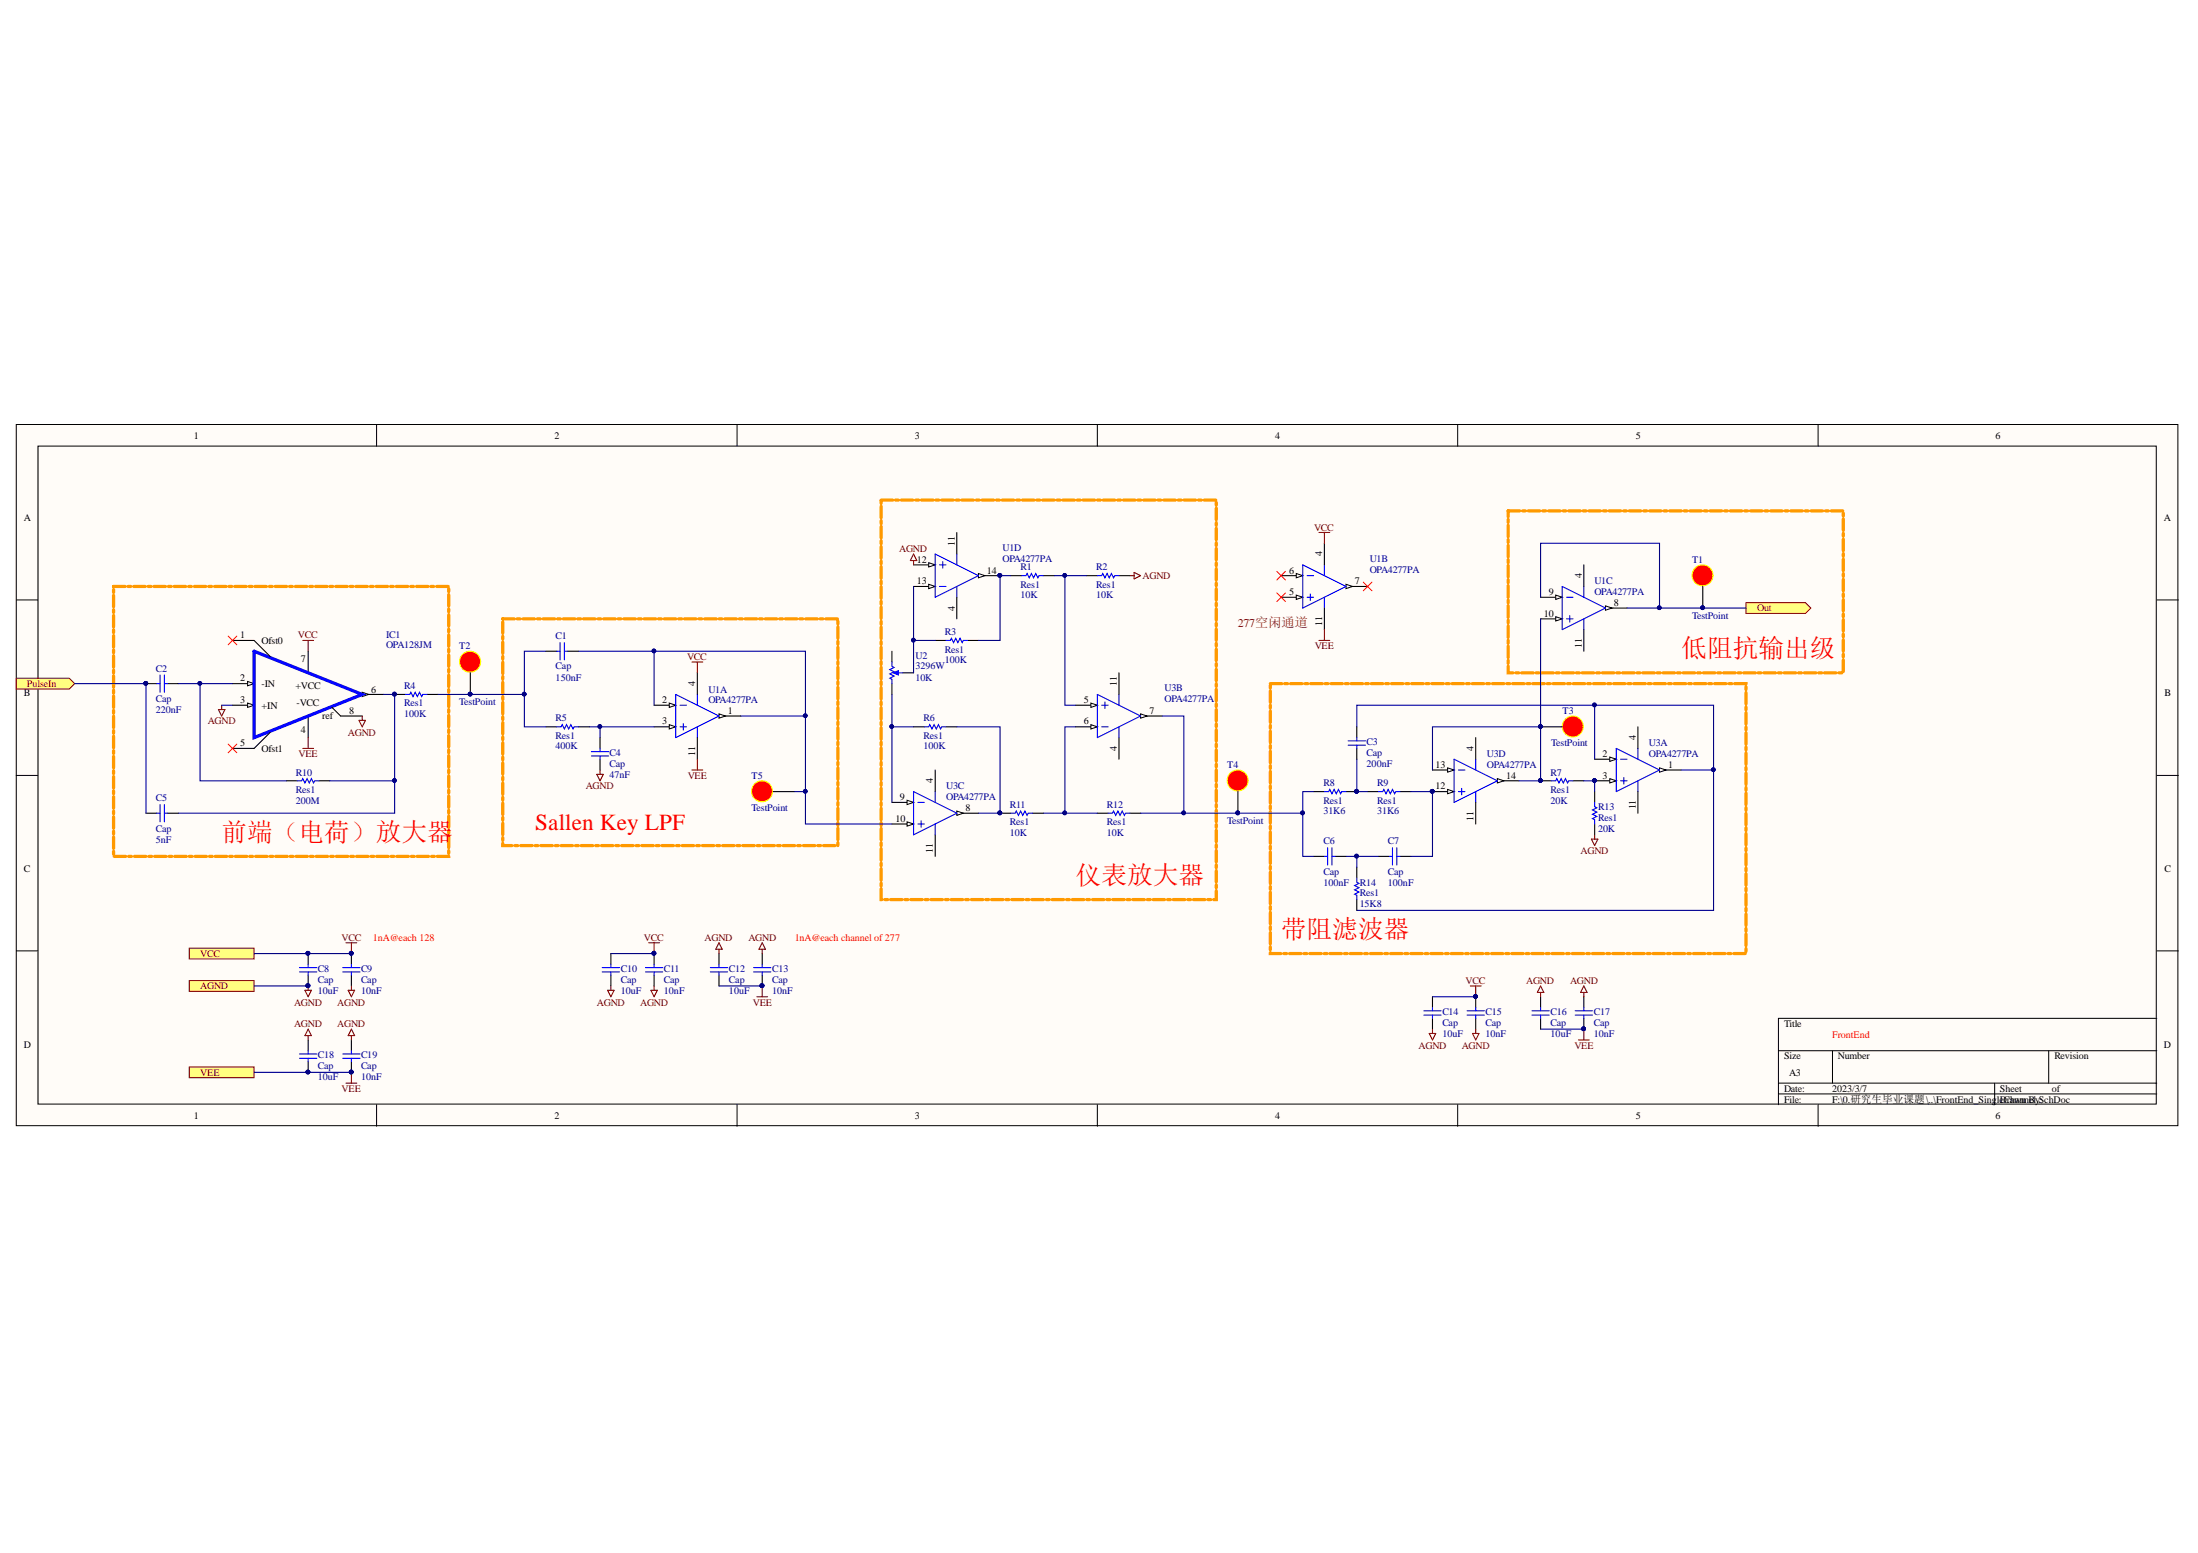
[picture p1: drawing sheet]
<svg xmlns="http://www.w3.org/2000/svg" width="297mm" height="210mm" viewBox="0 0 297 210" stroke-linecap="round" stroke-linejoin="round" font-family="sans-serif">
<defs><g id="words">
<g font-size="3.5" fill="#f00">
<text x="227.2" y="88.8">低阻抗输出级</text>
<text x="29.9" y="113.6">前端（电荷）放大器</text>
<text x="145.4" y="119.5">仪表放大器</text>
<text x="173.1" y="126.7">带阻滤波器</text>
</g>
<text font-size="3.1" fill="#f00" x="72.3" y="112.2">Sallen Key LPF</text>
<text font-size="1.6" fill="#85200c" x="167.3" y="84.7">277空闲通道</text>
<g font-size="1.4">
<text x="26.2" y="59.3">1</text>
<text x="74.9" y="59.3">2</text>
<text x="123.6" y="59.3">3</text>
<text x="172.3" y="59.3">4</text>
<text x="221.1" y="59.3">5</text>
<text x="269.7" y="59.3">6</text>
<text x="3.2" y="70.4">A</text>
<text x="292.4" y="70.4">A</text>
<text x="123.9" y="76">12</text>
<text x="129" y="73.7" transform="rotate(-90 129 73.7)">11</text>
<text x="133.4" y="77.5">14</text>
<text x="174.2" y="77.5">6</text>
<text x="178.7" y="75.2" transform="rotate(-90 178.7 75.2)">4</text>
<text x="123.9" y="79">13</text>
<text x="129" y="82.5" transform="rotate(-90 129 82.5)">4</text>
<text x="174.2" y="80.4">5</text>
<text x="183.1" y="79">7</text>
<text x="208.6" y="83.4">10</text>
<text x="209.3" y="80.4">9</text>
<text x="213.8" y="78.1" transform="rotate(-90 213.8 78.1)">4</text>
<text x="218.1" y="81.9">8</text>
<text x="32.5" y="86.3">1</text>
<text x="35.3" y="87">Ofst0</text>
<text x="40.7" y="89.5">7</text>
<text x="178.7" y="84.6" transform="rotate(-90 178.7 84.6)">11</text>
<text x="213.8" y="87.5" transform="rotate(-90 213.8 87.5)">11</text>
<text x="3.2" y="94.1">B</text>
<text x="32.5" y="92.1">2</text>
<text x="32.5" y="95">3</text>
<text x="35.3" y="92.8">-IN</text>
<text x="35.3" y="95.8">+IN</text>
<text x="39.9" y="93.1">+VCC</text>
<text x="40.1" y="95.5">-VCC</text>
<text x="50.1" y="93.6">6</text>
<text x="89.5" y="95">2</text>
<text x="94" y="92.7" transform="rotate(-90 94 92.7)">4</text>
<text x="146.5" y="95">5</text>
<text x="150.9" y="92.7" transform="rotate(-90 150.9 92.7)">11</text>
<text x="292.5" y="94.1">B</text>
<text x="32.5" y="100.9">5</text>
<text x="35.3" y="101.6">Ofst1</text>
<text x="40.7" y="99.1">4</text>
<text x="43.6" y="97.2">ref</text>
<text x="47.2" y="96.5">8</text>
<text x="89.5" y="97.9">3</text>
<text x="98.3" y="96.5">1</text>
<text x="146.5" y="97.9">6</text>
<text x="150.9" y="101.5" transform="rotate(-90 150.9 101.5)">4</text>
<text x="155.3" y="96.5">7</text>
<text x="199.1" y="101.5" transform="rotate(-90 199.1 101.5)">4</text>
<text x="221.1" y="100" transform="rotate(-90 221.1 100)">4</text>
<text x="94" y="102.1" transform="rotate(-90 94 102.1)">11</text>
<text x="126.1" y="105.9" transform="rotate(-90 126.1 105.9)">4</text>
<text x="194" y="106.7">12</text>
<text x="194" y="103.8">13</text>
<text x="203.5" y="105.3">14</text>
<text x="216.6" y="102.3">2</text>
<text x="216.6" y="105.3">3</text>
<text x="225.4" y="103.8">1</text>
<text x="121" y="111.1">10</text>
<text x="121.6" y="108.1">9</text>
<text x="130.5" y="109.7">8</text>
<text x="199.1" y="110.9" transform="rotate(-90 199.1 110.9)">11</text>
<text x="221.1" y="109.4" transform="rotate(-90 221.1 109.4)">11</text>
<text x="3.2" y="117.8">C</text>
<text x="126.1" y="115.2" transform="rotate(-90 126.1 115.2)">11</text>
<text x="292.5" y="117.8">C</text>
<text x="3.2" y="141.6">D</text>
<text x="241.1" y="138.8">Title</text>
<text x="241.1" y="143.2">Size</text>
<text x="248.4" y="143.2">Number</text>
<text x="277.6" y="143.2">Revision</text>
<text x="292.4" y="141.6">D</text>
<text x="241.1" y="147.6">Date:</text>
<text x="241.1" y="149">File:</text>
<text x="241.8" y="145.4">A3</text>
<text x="247.6" y="147.6">2023/3/7</text>
<text x="247.6" y="149">F:\0.研究生毕业课题\..\FrontEnd_SingleChannel.SchDoc</text>
<text x="270.3" y="147.6">Sheet</text>
<text x="270.3" y="149">Drawn By:</text>
<text x="277.3" y="147.6">of</text>
<text x="26.2" y="151.2">1</text>
<text x="74.9" y="151.2">2</text>
<text x="123.6" y="151.2">3</text>
<text x="172.3" y="151.2">4</text>
<text x="221.1" y="151.2">5</text>
<text x="269.7" y="151.2">6</text>
</g>
<g font-size="1.4" fill="#800000">
<text x="177.6" y="71.7">VCC</text>
<text x="121.5" y="74.6">AGND</text>
<text x="154.4" y="78.2">AGND</text>
<text x="237.5" y="82.6">Out</text>
<text x="40.3" y="86.3">VCC</text>
<text x="92.9" y="89.2">VCC</text>
<text x="177.7" y="87.8">VEE</text>
<text x="3.6" y="92.8">Pul</text>
<text x="5.4" y="92.8">seIn</text>
<text x="28.1" y="97.9">AGND</text>
<text x="47" y="99.4">AGND</text>
<text x="40.3" y="102.3">VEE</text>
<text x="79.2" y="106.7">AGND</text>
<text x="92.9" y="105.3">VEE</text>
<text x="213.6" y="115.5">AGND</text>
<text x="27.1" y="129.3">VCC</text>
<text x="46.2" y="127.1">VCC</text>
<text x="87" y="127.1">VCC</text>
<text x="95.2" y="127.1">AGND</text>
<text x="101.1" y="127.1">AGND</text>
<text x="27.1" y="133.7">AGND</text>
<text x="39.7" y="135.9">AGND</text>
<text x="45.6" y="135.9">AGND</text>
<text x="80.7" y="135.9">AGND</text>
<text x="86.5" y="135.9">AGND</text>
<text x="101.7" y="135.9">VEE</text>
<text x="198" y="133">VCC</text>
<text x="206.3" y="133">AGND</text>
<text x="212.2" y="133">AGND</text>
<text x="39.7" y="138.8">AGND</text>
<text x="45.6" y="138.8">AGND</text>
<text x="191.7" y="141.8">AGND</text>
<text x="197.5" y="141.8">AGND</text>
<text x="212.8" y="141.8">VEE</text>
<text x="27.1" y="145.4">VEE</text>
<text x="46.2" y="147.6">VEE</text>
</g>
<g font-size="1.4" fill="#000080">
<text x="135.5" y="74.4">U1D</text>
<text x="135.5" y="75.9">OPA4277PA</text>
<text x="137.9" y="77">R1</text>
<text x="148.2" y="77">R2</text>
<text x="185.1" y="75.9">U1B</text>
<text x="185.1" y="77.4">OPA4277PA</text>
<text x="228.7" y="76">T1</text>
<text x="137.9" y="80.8">10K</text>
<text x="137.9" y="79.4">Res1</text>
<text x="148.2" y="80.8">10K</text>
<text x="148.2" y="79.4">Res1</text>
<text x="215.5" y="79">U1C</text>
<text x="215.5" y="80.4">OPA4277PA</text>
<text x="228.7" y="83.6">TestPoint</text>
<text x="52.2" y="86.2">IC1</text>
<text x="52.2" y="87.6">OPA128JM</text>
<text x="62.1" y="87.8">T2</text>
<text x="75.1" y="86.4">C1</text>
<text x="123.7" y="89">U2</text>
<text x="127.7" y="89.6">100K</text>
<text x="127.7" y="85.8">R3</text>
<text x="127.7" y="88.2">Res1</text>
<text x="21.1" y="90.8">C2</text>
<text x="21.1" y="94.9">Cap</text>
<text x="54.6" y="93.1">R4</text>
<text x="54.6" y="95.5">Res1</text>
<text x="62.1" y="95.3">TestPoint</text>
<text x="75.1" y="92">150nF</text>
<text x="75.1" y="90.5">Cap</text>
<text x="95.7" y="93.6">U1A</text>
<text x="95.7" y="95">OPA4277PA</text>
<text x="123.7" y="92">10K</text>
<text x="123.7" y="90.5">3296W</text>
<text x="157.4" y="93.4">U3B</text>
<text x="157.4" y="94.9">OPA4277PA</text>
<text x="21.1" y="96.3">220nF</text>
<text x="54.6" y="96.9">100K</text>
<text x="75.1" y="101.3">400K</text>
<text x="75.1" y="97.5">R5</text>
<text x="75.1" y="99.9">Res1</text>
<text x="124.8" y="101.3">100K</text>
<text x="124.8" y="97.5">R6</text>
<text x="124.8" y="99.9">Res1</text>
<text x="184.7" y="100.7">C3</text>
<text x="209.6" y="100.9">TestPoint</text>
<text x="211.2" y="96.5">T3</text>
<text x="222.8" y="100.9">U3A</text>
<text x="40" y="104.8">R10</text>
<text x="40" y="107.1">Res1</text>
<text x="82.4" y="105.1">47nF</text>
<text x="82.4" y="102.2">C4</text>
<text x="82.4" y="103.7">Cap</text>
<text x="101.6" y="105.3">T5</text>
<text x="127.9" y="106.7">U3C</text>
<text x="165.8" y="103.8">T4</text>
<text x="178.9" y="106.3">R8</text>
<text x="184.7" y="103.7">200nF</text>
<text x="184.7" y="102.2">Cap</text>
<text x="186.1" y="106.3">R9</text>
<text x="200.9" y="102.3">U3D</text>
<text x="200.9" y="103.8">OPA4277PA</text>
<text x="209.5" y="104.8">R7</text>
<text x="209.5" y="107.1">Res1</text>
<text x="222.8" y="102.3">OPA4277PA</text>
<text x="21.1" y="113.9">5nF</text>
<text x="21.1" y="108.3">C5</text>
<text x="21.1" y="112.4">Cap</text>
<text x="40" y="108.6">200M</text>
<text x="101.6" y="109.7">TestPoint</text>
<text x="127.9" y="108.1">OPA4277PA</text>
<text x="136.5" y="112.9">10K</text>
<text x="136.5" y="109.2">R11</text>
<text x="136.5" y="111.5">Res1</text>
<text x="149.6" y="112.9">10K</text>
<text x="149.6" y="109.2">R12</text>
<text x="149.6" y="111.5">Res1</text>
<text x="165.8" y="111.3">TestPoint</text>
<text x="178.9" y="110.1">31K6</text>
<text x="178.9" y="108.6">Res1</text>
<text x="186.1" y="110.1">31K6</text>
<text x="186.1" y="108.6">Res1</text>
<text x="209.5" y="108.6">20K</text>
<text x="216" y="112.4">20K</text>
<text x="216" y="109.5">R13</text>
<text x="216" y="110.9">Res1</text>
<text x="178.9" y="119.7">100nF</text>
<text x="178.9" y="114.1">C6</text>
<text x="178.9" y="118.3">Cap</text>
<text x="183.8" y="119.7">R14</text>
<text x="187.6" y="119.7">100nF</text>
<text x="187.6" y="114.1">C7</text>
<text x="187.6" y="118.3">Cap</text>
<text x="183.8" y="122.6">15K8</text>
<text x="183.8" y="121.1">Res1</text>
<text x="43" y="131.4">C8</text>
<text x="48.8" y="131.4">C9</text>
<text x="83.9" y="131.4">C10</text>
<text x="89.7" y="131.4">C11</text>
<text x="98.5" y="131.4">C12</text>
<text x="104.4" y="131.4">C13</text>
<text x="43" y="134.3">10uF</text>
<text x="43" y="132.8">Cap</text>
<text x="48.8" y="134.3">10nF</text>
<text x="48.8" y="132.8">Cap</text>
<text x="83.9" y="134.3">10uF</text>
<text x="83.9" y="132.8">Cap</text>
<text x="89.7" y="134.3">10nF</text>
<text x="89.7" y="132.8">Cap</text>
<text x="98.5" y="134.3">10uF</text>
<text x="98.5" y="132.8">Cap</text>
<text x="104.4" y="134.3">10nF</text>
<text x="104.4" y="132.8">Cap</text>
<text x="194.9" y="137.2">C14</text>
<text x="200.8" y="137.2">C15</text>
<text x="209.5" y="137.2">C16</text>
<text x="215.4" y="137.2">C17</text>
<text x="43" y="143">C18</text>
<text x="48.8" y="143">C19</text>
<text x="194.9" y="140.2">10uF</text>
<text x="194.9" y="138.6">Cap</text>
<text x="200.8" y="140.2">10nF</text>
<text x="200.8" y="138.6">Cap</text>
<text x="209.5" y="140.2">10uF</text>
<text x="209.5" y="138.6">Cap</text>
<text x="215.4" y="140.2">10nF</text>
<text x="215.4" y="138.6">Cap</text>
<text x="43" y="146">10uF</text>
<text x="43" y="144.5">Cap</text>
<text x="48.8" y="146">10nF</text>
<text x="48.8" y="144.5">Cap</text>
</g>
<g font-size="1.4" fill="#f00">
<text x="50.4" y="127.1">1nA@each 128</text>
<text x="107.4" y="127.1">1nA@each channel of 277</text>
<text x="247.6" y="140.2">FrontEnd</text>
</g>
</g></defs>
<g fill="#fffcf8" stroke="#000" stroke-width=".14">
<path d="M2.2 57.4h292.1v94.7h-292.1z"/>
<path d="M5.1 60.3h286.3v88.9h-286.3z"/>
</g>
<g fill="none" stroke="#000" stroke-width=".14">
<path d="M50.9 57.4v2.9M99.6 57.4v2.9M148.3 57.4v2.9M197 57.4v2.9M245.7 57.4v2.9M2.2 81.1h2.9M291.5 81.1h2.9M2.2 104.8h2.9M291.5 104.8h2.9M2.2 128.5h2.9M291.5 128.5h2.9M291.5 137.6h-51.2v11.7"/>
<path d="M50.9 149.3v2.9M99.6 149.3v2.9M148.3 149.3v2.9M197 149.3v2.9M240.3 142h51.2M240.3 146.4h51.2M240.3 147.9h51.2M245.7 149.3v2.9M247.6 142v4.4M269.6 146.4v2.9M276.9 142v4.4"/>
</g>
<path d="M97.2 96.8h2.9" fill="none" stroke="#000" stroke-width=".15"/>
<path d="M97.2 96.5l.8 .3-.8 .3z" fill="#fffcf8"/>
<path d="M97.2 96.5l.8 .3-.8 .3z" fill="none" stroke="#000" stroke-width=".14"/>
<path d="M88.4 95.3h2.9" fill="none" stroke="#000" stroke-width=".15"/>
<path d="M90.4 95l.9 .3-.9 .3z" fill="#fffcf8"/>
<path d="M90.4 95l.9 .3-.9 .3z" fill="none" stroke="#000" stroke-width=".14"/>
<path d="M88.4 98.2h2.9" fill="none" stroke="#000" stroke-width=".15"/>
<path d="M90.4 97.9l.9 .3-.9 .3z" fill="#fffcf8"/>
<path d="M90.4 97.9l.9 .3-.9 .3z" fill="none" stroke="#000" stroke-width=".14"/>
<path d="M91.3 93.9l5.9 2.9-5.9 2.9zM91.9 95.3h.9M91.9 98.2h.9M92.3 97.8v.9M94.2 93.9v1.4M94.2 98.2v1.5" fill="none" stroke="#00f" stroke-width=".15"/>
<path d="M94.2 90.9v3M94.2 99.7v2.9M145.4 95.3h2.9" fill="none" stroke="#000" stroke-width=".15"/>
<path d="M147.4 95l.9 .3-.9 .3z" fill="#fffcf8"/>
<path d="M147.4 95l.9 .3-.9 .3z" fill="none" stroke="#000" stroke-width=".14"/>
<path d="M145.4 98.2h2.9" fill="none" stroke="#000" stroke-width=".15"/>
<path d="M147.4 97.9l.9 .3-.9 .3z" fill="#fffcf8"/>
<path d="M147.4 97.9l.9 .3-.9 .3z" fill="none" stroke="#000" stroke-width=".14"/>
<path d="M154.1 96.8h3" fill="none" stroke="#000" stroke-width=".15"/>
<path d="M154.1 96.5l.9 .3-.9 .3z" fill="#fffcf8"/>
<path d="M154.1 96.5l.9 .3-.9 .3z" fill="none" stroke="#000" stroke-width=".14"/>
<path d="M148.3 93.9l5.8 2.9-5.8 2.9zM148.9 98.2h.9M148.9 95.3h.9M149.3 94.9v.9M151.2 93.9v1.4M151.2 98.2v1.5" fill="none" stroke="#00f" stroke-width=".15"/>
<path d="M151.2 90.9v3M151.2 99.7v2.9M129.3 109.9h2.9" fill="none" stroke="#000" stroke-width=".15"/>
<path d="M129.3 109.6l.9 .3-.9 .3z" fill="#fffcf8"/>
<path d="M129.3 109.6l.9 .3-.9 .3z" fill="none" stroke="#000" stroke-width=".14"/>
<path d="M120.5 108.5h3" fill="none" stroke="#000" stroke-width=".15"/>
<path d="M122.6 108.2l.9 .3-.9 .2z" fill="#fffcf8"/>
<path d="M122.6 108.2l.9 .3-.9 .2z" fill="none" stroke="#000" stroke-width=".14"/>
<path d="M120.5 111.4h3" fill="none" stroke="#000" stroke-width=".15"/>
<path d="M122.6 111.1l.9 .3-.9 .3z" fill="#fffcf8"/>
<path d="M122.6 111.1l.9 .3-.9 .3z" fill="none" stroke="#000" stroke-width=".14"/>
<path d="M123.5 107l5.8 2.9-5.8 2.9zM124 108.5h.9M124 111.4h.9M124.5 110.9v.9M126.4 107v1.5M126.4 111.4v1.4" fill="none" stroke="#00f" stroke-width=".15"/>
<path d="M123.5 76.3h2.9M126.4 104.1v2.9M126.4 112.8v2.9" fill="none" stroke="#000" stroke-width=".15"/>
<path d="M125.5 76.1l.9 .2-.9 .3z" fill="#fffcf8"/>
<path d="M125.5 76.1l.9 .2-.9 .3z" fill="none" stroke="#000" stroke-width=".14"/>
<path d="M123.5 79.3h2.9" fill="none" stroke="#000" stroke-width=".15"/>
<path d="M125.5 79l.9 .3-.9 .3z" fill="#fffcf8"/>
<path d="M125.5 79l.9 .3-.9 .3z" fill="none" stroke="#000" stroke-width=".14"/>
<path d="M132.2 77.8h2.9" fill="none" stroke="#000" stroke-width=".15"/>
<path d="M132.2 77.5l.9 .3-.9 .3z" fill="#fffcf8"/>
<path d="M132.2 77.5l.9 .3-.9 .3z" fill="none" stroke="#000" stroke-width=".14"/>
<circle cx="135.1" cy="77.8" r=".25" fill="#000080" stroke="#000080" stroke-width=".14"/>
<path d="M126.4 74.9l5.8 2.9-5.8 2.9zM127 79.3h.8M127 76.3h.8M127.4 75.9v.9M129.3 74.9v1.4M129.3 79.3v1.4" fill="none" stroke="#00f" stroke-width=".15"/>
<path d="M129.3 72v2.9M129.3 80.7v2.9" fill="none" stroke="#000" stroke-width=".15"/>
<path d="M2.2 91.7h7.2l.7 .7-.7 .7h-7.2z" fill-rule="evenodd" fill="#ffff80" stroke="#800000" stroke-width=".14"/>
<path d="M31.4 86.6h2.9M31.4 92.4h2.9" fill="none" stroke="#000" stroke-width=".15"/>
<path d="M33.5 92.1l.8 .3-.8 .3z" fill="#fffcf8"/>
<path d="M33.5 92.1l.8 .3-.8 .3z" fill="none" stroke="#000" stroke-width=".14"/>
<path d="M31.4 95.3h2.9" fill="none" stroke="#000" stroke-width=".15"/>
<path d="M33.5 95l.8 .3-.8 .3z" fill="#fffcf8"/>
<path d="M33.5 95l.8 .3-.8 .3z" fill="none" stroke="#000" stroke-width=".14"/>
<path d="M41.6 96.8v2.9M48.9 93.9h3M31.4 101.2h2.9" fill="none" stroke="#000" stroke-width=".15"/>
<path d="M48.9 93.6l.9 .3-.9 .3z" fill="#fffcf8"/>
<path d="M48.9 93.6l.9 .3-.9 .3z" fill="none" stroke="#000" stroke-width=".14"/>
<path d="M34.3 86.6l2.2 2.2M36.5 99l-2.2 2.2M41.6 88v2.9M44.9 95.6l1.1 1.2h2.9" fill="none" stroke="#000" stroke-width=".15"/>
<path d="M34.3 88l14.6 5.9-14.6 5.8z" fill="none" stroke="#00f" stroke-width=".44"/>
<path d="M25.6 132.5h8.7v1.5h-8.7z" fill-rule="evenodd" fill="#ffff80" stroke="#800000" stroke-width=".14"/>
<path d="M30.8 86l1.2 1.1M32 86l-1.2 1.1M30.8 100.6l1.2 1.1M32 100.6l-1.2 1.1" fill="none" stroke="#f00" stroke-width=".14"/>
<g fill="none" stroke="#000" stroke-width=".15">
<path d="M19.7 92.4h1.5M22.7 92.4h1.4M53.3 93.9h1.5M57.7 93.9h1.5M73.8 98.2h1.4M73.8 88h1.4M76.7 88h1.5M78.2 98.2h1.4M81.1 99.7v1.5M120.5 88v1.5M120.5 92.4v1.5M122 90.9h1.5"/>
<path d="M123.5 98.2h1.4M127.8 98.2h1.5M19.7 109.9h1.5M22.7 109.9h1.4M38.7 105.5h1.5M43.1 105.5h1.5M81.1 102.6v1.5"/>
</g>
<g fill="none" stroke="#00f" stroke-width=".15">
<path d="M21.2 92.4h.4M21.6 91.2v2.4M22.2 91.2v2.4M22.2 92.4h.5M54.8 93.9h.6l.1-.3 .3 .6 .3-.6 .3 .6 .3-.6 .3 .6 .1-.3h.6M75.2 98.2h.6l.2-.3 .3 .6 .3-.6 .3 .6 .2-.6 .3 .6 .2-.3h.6M75.2 88h.5M75.7 86.9v2.3M76.3 86.9v2.3M76.3 88h.4M120.5 89.5v.6l.3 .1-.6 .3 .6 .3-.6 .3 .6 .3-.6 .3 .3 .1v.6M124.9 98.2h.6l.2-.3 .2 .6 .3-.6 .3 .6 .3-.6 .3 .6 .2-.3h.5"/>
<path d="M21.2 109.9h.4M21.6 108.7v2.4M22.2 108.7v2.4M22.2 109.9h.5M40.2 105.5h.6l.1-.3 .3 .6 .3-.6 .3 .6 .3-.6 .3 .6 .1-.3h.6M79.9 101.6h2.4M79.9 102.2h2.4M81.1 101.2v.4M81.1 102.2v.4"/>
</g>
<g fill="#000080" stroke="#000080" stroke-width=".14">
<circle cx="19.7" cy="92.4" r=".25"/>
<circle cx="53.3" cy="93.8" r=".25"/>
</g>
<path d="M29.5 95.9h.9l-.4 .9zM30 95.3v.6M40.9 86.6h1.5M41.6 86.6v1.4M41.6 99.7v1.5M48.5 97.4h.9l-.5 .8zM48.9 96.8v.6M40.9 101.2h1.5M80.7 104.7h.8l-.4 .8zM81.1 104.1v.6" fill="none" stroke="#800000" stroke-width=".15"/>
<path d="M120.7 90.9l.7-.3v.6z" fill="#00f"/>
<path d="M120.7 90.9l.7-.3v.6z" fill="none" stroke="#00f" stroke-width=".14"/>
<path d="M138.1 77.8h.6l.1-.3 .3 .6 .3-.6 .3 .6 .3-.6 .3 .6 .1-.3h.6M148.3 77.8h.6l.1-.3 .3 .6 .3-.6 .3 .6 .3-.6 .3 .6 .1-.3h.6M121.4 90.9h.6M127.8 86.6h.6l.2-.3 .3 .6 .3-.6 .2 .6 .3-.6 .3 .6 .2-.3h.6M136.6 109.9h.6l.1-.3 .3 .6 .3-.6 .3 .6 .3-.6 .3 .6 .1-.3h.6M149.8 109.9h.5l.2-.3 .3 .6 .3-.6 .3 .6 .3-.6 .2 .6 .2-.3h.6" fill="none" stroke="#00f" stroke-width=".15"/>
<path d="M136.6 77.8h1.5M141 77.8h1.5M146.8 77.8h1.5M151.2 77.8h1.5M126.4 86.6h1.4M130.8 86.6h1.4M135.1 109.9h1.5M139.5 109.9h1.5M148.3 109.9h1.5M152.7 109.9h1.4M224.3 104.1h2.9" fill="none" stroke="#000" stroke-width=".15"/>
<path d="M123.5 74.9l.4 .9h-.9zM123.5 75.8v.5M152.7 77.8h.6M153.3 77.4l.8 .4-.8 .4zM93.5 89.5h1.5M94.2 89.5v1.4M93.5 104.1h1.5M94.2 102.6v1.5" fill="none" stroke="#800000" stroke-width=".15"/>
<circle cx="135.1" cy="109.9" r=".25" fill="#000080" stroke="#000080" stroke-width=".14"/>
<path d="M224.3 103.8l.8 .3-.8 .3z" fill="#fffcf8"/>
<path d="M224.3 103.8l.8 .3-.8 .3z" fill="none" stroke="#000" stroke-width=".14"/>
<path d="M215.5 102.6h2.9" fill="none" stroke="#000" stroke-width=".15"/>
<path d="M217.5 102.3l.9 .3-.9 .3z" fill="#fffcf8"/>
<path d="M217.5 102.3l.9 .3-.9 .3z" fill="none" stroke="#000" stroke-width=".14"/>
<path d="M215.5 105.5h2.9" fill="none" stroke="#000" stroke-width=".15"/>
<path d="M217.5 105.2l.9 .3-.9 .3z" fill="#fffcf8"/>
<path d="M217.5 105.2l.9 .3-.9 .3z" fill="none" stroke="#000" stroke-width=".14"/>
<circle cx="215.5" cy="105.5" r=".25" fill="#000080" stroke="#000080" stroke-width=".14"/>
<path d="M218.4 101.2l5.9 2.9-5.9 2.9zM219 102.6h.9M219 105.5h.9M219.4 105.1v.9M221.3 101.2v1.4M221.3 105.5v1.5" fill="none" stroke="#00f" stroke-width=".15"/>
<path d="M173.1 80.7h3M221.3 98.2v3M221.3 107v2.9" fill="none" stroke="#000" stroke-width=".15"/>
<path d="M175.2 80.4l.9 .3-.9 .3z" fill="#fffcf8"/>
<path d="M175.2 80.4l.9 .3-.9 .3z" fill="none" stroke="#000" stroke-width=".14"/>
<path d="M173.1 77.8h3" fill="none" stroke="#000" stroke-width=".15"/>
<path d="M175.2 77.5l.9 .3-.9 .3z" fill="#fffcf8"/>
<path d="M175.2 77.5l.9 .3-.9 .3z" fill="none" stroke="#000" stroke-width=".14"/>
<path d="M181.9 79.3h2.9" fill="none" stroke="#000" stroke-width=".15"/>
<path d="M181.9 79l.9 .3-.9 .3z" fill="#fffcf8"/>
<path d="M181.9 79l.9 .3-.9 .3z" fill="none" stroke="#000" stroke-width=".14"/>
<path d="M176.1 76.3l5.8 3-5.8 2.9zM176.6 77.8h.9M179 76.3v1.5M176.6 80.7h.9M177.1 80.3v.9M179 80.7v1.5" fill="none" stroke="#00f" stroke-width=".15"/>
<path d="M179 73.4v2.9M179 82.2v2.9M217 82.2h2.9" fill="none" stroke="#000" stroke-width=".15"/>
<path d="M217 81.9l.8 .3-.8 .3z" fill="#fffcf8"/>
<path d="M217 81.9l.8 .3-.8 .3z" fill="none" stroke="#000" stroke-width=".14"/>
<path d="M208.2 80.7h2.9" fill="none" stroke="#000" stroke-width=".15"/>
<path d="M210.2 80.4l.9 .3-.9 .3z" fill="#fffcf8"/>
<path d="M210.2 80.4l.9 .3-.9 .3z" fill="none" stroke="#000" stroke-width=".14"/>
<path d="M208.2 83.6h2.9" fill="none" stroke="#000" stroke-width=".15"/>
<path d="M210.2 83.4l.9 .2-.9 .3z" fill="#fffcf8"/>
<path d="M210.2 83.4l.9 .2-.9 .3z" fill="none" stroke="#000" stroke-width=".14"/>
<path d="M211.1 79.3l5.9 2.9-5.9 2.9zM214 79.3v1.4M211.7 80.7h.9M211.7 83.6h.9M212.1 83.2v.9M214 83.6v1.5" fill="none" stroke="#00f" stroke-width=".15"/>
<path d="M214 76.3v3M214 85.1v2.9M193.6 107h2.9" fill="none" stroke="#000" stroke-width=".15"/>
<path d="M195.6 106.7l.9 .3-.9 .3z" fill="#fffcf8"/>
<path d="M195.6 106.7l.9 .3-.9 .3z" fill="none" stroke="#000" stroke-width=".14"/>
<circle cx="193.6" cy="106.9" r=".25" fill="#000080" stroke="#000080" stroke-width=".14"/>
<path d="M193.6 104.1h2.9" fill="none" stroke="#000" stroke-width=".15"/>
<path d="M195.6 103.8l.9 .3-.9 .3z" fill="#fffcf8"/>
<path d="M195.6 103.8l.9 .3-.9 .3z" fill="none" stroke="#000" stroke-width=".14"/>
<path d="M202.4 105.5h2.9" fill="none" stroke="#000" stroke-width=".15"/>
<path d="M202.4 105.2l.8 .3-.8 .3z" fill="#fffcf8"/>
<path d="M202.4 105.2l.8 .3-.8 .3z" fill="none" stroke="#000" stroke-width=".14"/>
<g fill="none" stroke="#00f" stroke-width=".15">
<path d="M183.4 99.7v.4M179 107h.6l.1-.3 .3 .6 .3-.6 .3 .6 .3-.6 .3 .6 .1-.3h.6M179 115.7h.4M179.4 114.6v2.3M180 114.6v2.3M180 115.7h.4M182.2 100.7h2.3M182.2 100.1h2.3M183.4 118.7v.6l.3 .1-.6 .3 .6 .3-.6 .3 .6 .3-.6 .3 .3 .1v.6M183.4 100.7v.5M186.3 107h.6l.1-.3 .3 .6 .3-.6 .3 .6 .3-.6 .3 .6 .1-.3h.6M187.7 115.7h.5"/>
<path d="M188.2 114.6v2.3M188.8 115.7h.4M188.8 114.6v2.3M196.5 102.6l5.9 2.9-5.9 3zM197.1 104.1h.9M197.1 107h.9M197.5 106.6v.8M199.4 102.6v1.5M199.4 107v1.5M209.7 105.5h.5l.2-.3 .3 .6 .3-.6 .3 .6 .3-.6 .2 .6 .2-.3h.6M215.5 108.5v.5l.3 .2-.6 .3 .6 .3-.6 .3 .6 .3-.6 .2 .3 .2v.6"/>
</g>
<g fill="none" stroke="#000" stroke-width=".15">
<path d="M183.4 98.2v1.5M199.4 99.7v2.9M177.5 107h1.5M177.5 115.7h1.5M180.4 115.7h1.5M181.9 107h1.5M183.4 101.2v1.4M183.4 117.2v1.5M184.8 107h1.5M186.3 115.7h1.4M189.2 107h1.5M189.2 115.7h1.5"/>
<path d="M199.4 108.5v2.9M208.2 105.5h1.5M212.6 105.5h1.4M215.5 107v1.5M215.5 111.4v1.4M183.4 121.6v1.4"/>
</g>
<g fill="#000080" stroke="#000080" stroke-width=".14">
<circle cx="193.6" cy="106.9" r=".25"/>
<circle cx="183.3" cy="106.9" r=".25"/>
<circle cx="208.2" cy="105.5" r=".25"/>
</g>
<path d="M15.3 79.3h45.3v36.4h-45.3v-36.4M119.1 67.6h45.3v54h-45.3v-54M67.9 83.6h45.3v30.7h-45.3v-30.7" fill="none" stroke="#f90" stroke-width=".44" stroke-dasharray="1.6 .4 .4 .4"/>
<path d="M215.1 113.4h.8l-.4 .9zM215.5 112.8v.6" fill="none" stroke="#800000" stroke-width=".15"/>
<path d="M236 81.5h8l.7 .7-.7 .7h-8z" fill-rule="evenodd" fill="#ffff80" stroke="#800000" stroke-width=".14"/>
<path d="M172.5 77.2l1.2 1.2M173.7 77.2l-1.2 1.2M184.2 78.7l1.2 1.1M185.4 78.7l-1.2 1.1M172.5 80.1l1.2 1.2M173.7 80.1l-1.2 1.2" fill="none" stroke="#f00" stroke-width=".14"/>
<path d="M203.8 69.1h45.3v21.8h-45.3v-21.8M171.7 92.4h64.3v36.5h-64.3v-36.5" fill="none" stroke="#f90" stroke-width=".44" stroke-dasharray="1.6 .4 .4 .4"/>
<g fill="none" stroke="#000" stroke-width=".15">
<path d="M41.6 128.9v1.4M41.6 131.8v1.5M47.5 128.9v1.4M47.5 131.8v1.5M82.6 128.9v1.4M82.6 131.8v1.5M88.4 128.9v1.4M88.4 131.8v1.5M97.2 128.9v1.4M97.2 131.8v1.5M103 128.9v1.4M103 131.8v1.5"/>
<path d="M193.6 134.7v1.5M193.6 137.6v1.5M199.4 134.7v1.5M199.4 137.6v1.5M208.2 134.7v1.5M208.2 137.6v1.5M214 134.7v1.5M214 137.6v1.5M41.6 140.6v1.4M41.6 143.5v1.4M47.5 140.6v1.4M47.5 143.5v1.4"/>
</g>
<g fill="#000080" stroke="#000080" stroke-width=".14">
<circle cx="47.5" cy="128.8" r=".25"/>
<circle cx="41.6" cy="133.2" r=".25"/>
<circle cx="41.6" cy="128.8" r=".25"/>
<circle cx="47.5" cy="144.9" r=".25"/>
<circle cx="41.6" cy="144.9" r=".25"/>
<circle cx="88.4" cy="128.8" r=".25"/>
<circle cx="103" cy="133.2" r=".25"/>
<circle cx="199.4" cy="134.7" r=".25"/>
<circle cx="214" cy="139.1" r=".25"/>
</g>
<g fill="none" stroke="#00f" stroke-width=".15">
<path d="M40.5 130.8h2.3M40.5 131.4h2.3M41.6 130.3v.5M41.6 131.4v.4M46.3 130.8h2.4M46.3 131.4h2.4M47.5 130.3v.5M47.5 131.4v.4M81.4 130.8h2.3M81.4 131.4h2.3M82.6 130.3v.5M82.6 131.4v.4"/>
<path d="M87.2 130.8h2.4M87.2 131.4h2.4M88.4 130.3v.5M88.4 131.4v.4M96 130.8h2.3M96 131.4h2.3M97.2 130.3v.5M97.2 131.4v.4M101.8 130.8h2.4M101.8 131.4h2.4M103 130.3v.5M103 131.4v.4"/>
<path d="M192.4 136.6h2.4M192.4 137.2h2.4M193.6 136.2v.4M193.6 137.2v.4M198.3 136.6h2.3M198.3 137.2h2.3M199.4 136.2v.4M199.4 137.2v.4M207 136.6h2.4M207 137.2h2.4M208.2 136.2v.4M208.2 137.2v.4"/>
<path d="M212.9 136.6h2.3M212.9 137.2h2.3M214 136.2v.4M214 137.2v.4M40.5 143h2.3M40.5 142.5h2.3M41.6 142v.5M41.6 143v.5M46.3 143h2.4M46.3 142.5h2.4M47.5 142v.5M47.5 143v.5"/>
</g>
<g fill="none" stroke="#800000" stroke-width=".15">
<path d="M178.2 72h1.5M179 72v1.4M178.2 86.6h1.5M179 85.1v1.5M41.2 133.8h.9l-.5 .9zM41.6 133.3v.5M41.6 140v.6M41.6 139.1l.5 .9h-.9zM46.8 127.4h1.4M47.1 133.8h.8l-.4 .9zM47.5 127.4v1.5M47.5 133.3v.5"/>
<path d="M47.5 140v.6M47.5 139.1l.4 .9h-.8zM82.1 133.8h.9l-.4 .9zM82.6 133.3v.5M87.7 127.4h1.4M88 133.8h.8l-.4 .9zM88.4 127.4v1.5M88.4 133.3v.5M97.2 127.4l.4 .9h-.9zM97.2 128.3v.6M102.3 134.7h1.4M103 127.4l.4 .9h-.8z"/>
<path d="M103 128.3v.6M103 133.3v1.4M193.1 139.7h.9l-.4 .9zM193.6 139.1v.6M198.7 133.3h1.5M199 139.7h.9l-.5 .9zM199.4 133.3v1.4M199.4 139.1v.6M208.2 133.3l.4 .8h-.8zM208.2 134.1v.6M214 133.3l.5 .8h-.9zM214 134.1v.6"/>
<path d="M214 139.1v1.5M46.8 146.4h1.4M47.5 144.9v1.5M213.3 140.6h1.5"/>
</g>
<g fill="#ffff80" stroke="#800000" stroke-width=".14">
<path d="M25.6 128.2h8.7v1.4h-8.7z" fill-rule="evenodd"/>
<path d="M25.6 144.2h8.7v1.5h-8.7z" fill-rule="evenodd"/>
</g>
<circle cx="63.5" cy="89.4" r="1.42" fill="#f00" stroke="#ff0" stroke-width=".15"/>
<path d="M63.6 90.9v3" fill="none" stroke="#000" stroke-width=".15"/>
<circle cx="63.5" cy="93.8" r=".25" fill="#000080" stroke="#000080" stroke-width=".14"/>
<circle cx="103" cy="106.9" r="1.42" fill="#f00" stroke="#ff0" stroke-width=".15"/>
<path d="M104.5 107h2.9" fill="none" stroke="#000" stroke-width=".15"/>
<circle cx="167.3" cy="105.5" r="1.42" fill="#f00" stroke="#ff0" stroke-width=".15"/>
<path d="M167.3 107v2.9" fill="none" stroke="#000" stroke-width=".15"/>
<circle cx="167.3" cy="109.9" r=".25" fill="#000080" stroke="#000080" stroke-width=".14"/>
<circle cx="212.6" cy="98.2" r="1.42" fill="#f00" stroke="#ff0" stroke-width=".15"/>
<path d="M208.2 98.2h2.9" fill="none" stroke="#000" stroke-width=".15"/>
<circle cx="208.2" cy="98.2" r=".25" fill="#000080" stroke="#000080" stroke-width=".14"/>
<circle cx="230.1" cy="77.8" r="1.42" fill="#f00" stroke="#ff0" stroke-width=".15"/>
<path d="M230.1 79.3v2.9" fill="none" stroke="#000" stroke-width=".15"/>
<g fill="#000080" stroke="#000080" stroke-width=".14">
<circle cx="230.1" cy="82.1" r=".25"/>
<circle cx="81.1" cy="98.2" r=".25"/>
<circle cx="53.3" cy="105.5" r=".25"/>
<circle cx="53.3" cy="93.8" r=".25"/>
<circle cx="27" cy="92.4" r=".25"/>
<circle cx="19.7" cy="92.4" r=".25"/>
<circle cx="120.5" cy="98.2" r=".25"/>
<circle cx="135.1" cy="109.9" r=".25"/>
<circle cx="108.8" cy="96.7" r=".25"/>
<circle cx="108.8" cy="106.9" r=".25"/>
<circle cx="176" cy="109.9" r=".25"/>
<circle cx="183.3" cy="106.9" r=".25"/>
<circle cx="183.3" cy="115.7" r=".25"/>
<circle cx="193.6" cy="106.9" r=".25"/>
<circle cx="208.2" cy="98.2" r=".25"/>
<circle cx="208.2" cy="105.5" r=".25"/>
<circle cx="215.5" cy="105.5" r=".25"/>
<circle cx="231.5" cy="104" r=".25"/>
<circle cx="215.5" cy="95.3" r=".25"/>
<circle cx="224.2" cy="82.1" r=".25"/>
<circle cx="160" cy="109.9" r=".25"/>
<circle cx="123.4" cy="86.5" r=".25"/>
<circle cx="135.1" cy="77.8" r=".25"/>
<circle cx="143.9" cy="77.8" r=".25"/>
<circle cx="143.9" cy="109.9" r=".25"/>
<circle cx="167.3" cy="109.9" r=".25"/>
<circle cx="88.4" cy="128.8" r=".25"/>
<circle cx="103" cy="133.2" r=".25"/>
<circle cx="199.4" cy="134.7" r=".25"/>
<circle cx="214" cy="139.1" r=".25"/>
<circle cx="41.6" cy="133.2" r=".25"/>
<circle cx="47.5" cy="144.9" r=".25"/>
<circle cx="41.6" cy="144.9" r=".25"/>
<circle cx="41.6" cy="128.8" r=".25"/>
<circle cx="47.5" cy="128.8" r=".25"/>
<circle cx="70.8" cy="93.8" r=".25"/>
<circle cx="63.5" cy="93.8" r=".25"/>
<circle cx="88.4" cy="88" r=".25"/>
</g>
<g fill="none" stroke="#000080" stroke-width=".15">
<path d="M123.5 79.3v11.6M136.6 77.8h-1.5v8.8h-2.9M142.5 77.8h4.3M143.9 77.8v17.5h1.5M10.1 92.4h9.6v17.5M24.1 92.4h2.9M30 95.3h1.4M31.4 92.4h-4.4v13.1h11.7M51.9 93.9h1.4v11.6h-8.7M59.2 93.9h11.7M73.8 88h-2.9v10.2h2.9M78.2 88h30.6v8.8h-8.7"/>
<path d="M79.6 98.2h8.8M81.1 98.2v1.5M88.4 88v7.3M108.8 96.8v14.6h11.7M120.5 93.9v4.3M123.5 98.2h-3v10.3M123.5 86.6h2.9M129.3 98.2h5.8v11.7h-2.9M145.4 98.2h-1.5v11.7h4.4M157.1 96.8h2.9v13.1h-5.9M183.4 98.2v-2.9h48.2v27.7h-48.2M208.2 80.7v-7.3h16.1v8.8h-4.4"/>
<path d="M208.2 83.6v14.6M215.5 95.3v7.3M224.3 82.2h11.7M53.3 105.5v4.4h-29.2M107.4 107h1.4M141 109.9h2.9M160 109.9h16.1M177.5 107h-1.4v8.7h1.4M181.9 115.7h4.4M183.4 102.6v4.4h1.4M183.4 115.7v1.5M190.7 107h2.9v8.7h-2.9"/>
<path d="M193.6 104.1v-5.9h14.6v7.3h-2.9M214 105.5h1.5v1.5M227.2 104.1h4.4M34.3 128.9h13.2M34.3 133.3h7.3M82.6 128.9h5.8M97.2 133.3h5.8M193.6 134.7h5.8M208.2 139.1h5.8M34.3 144.9h13.2"/>
</g>
<use href="#words"/>
</svg>
